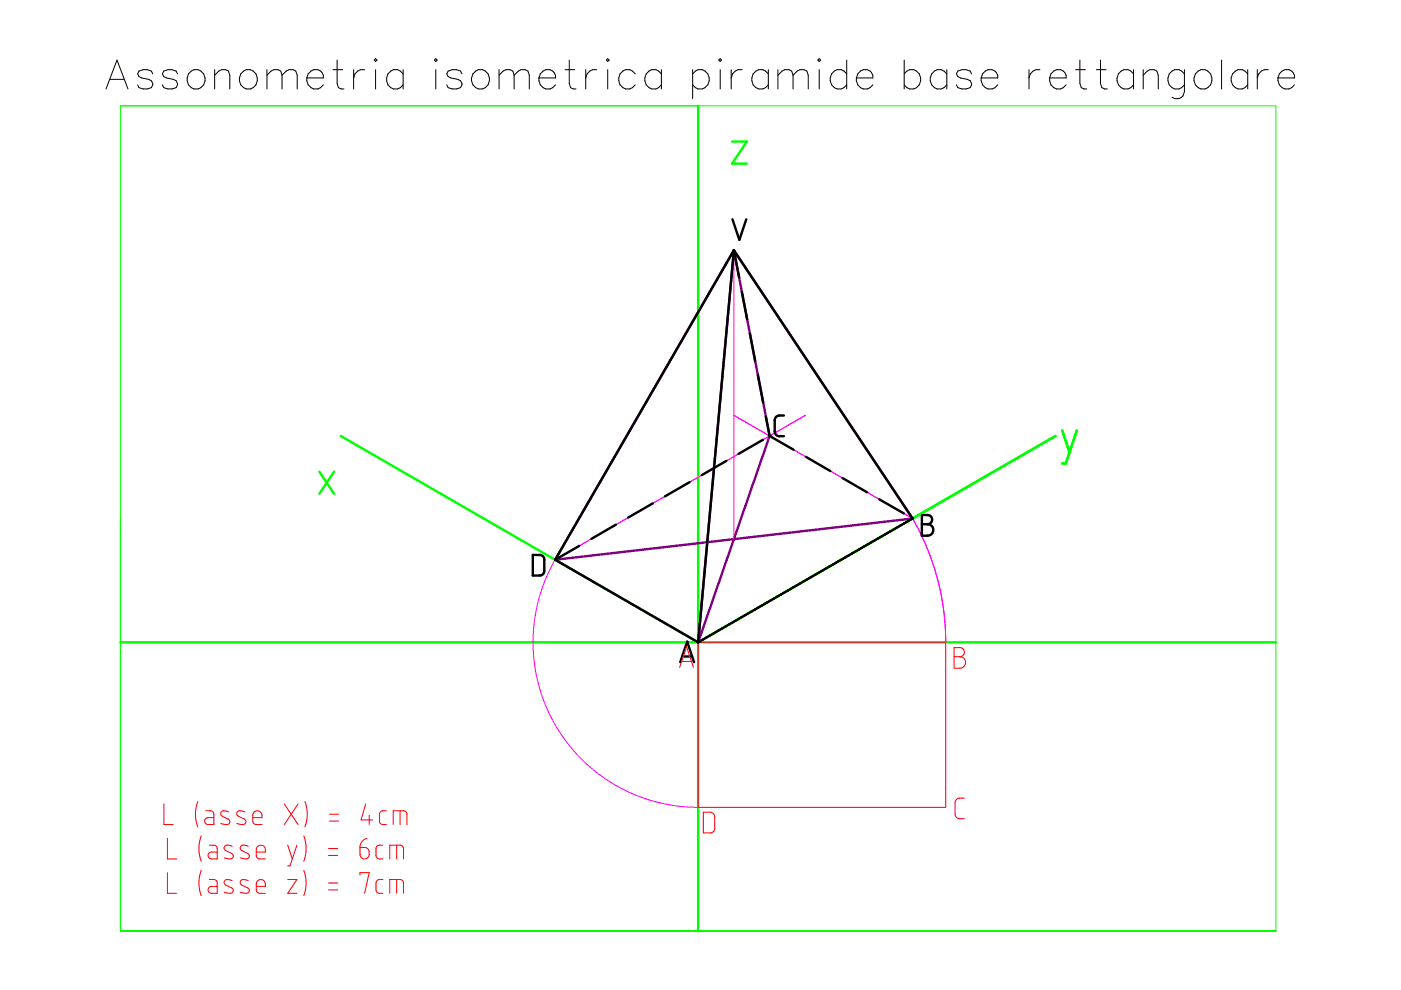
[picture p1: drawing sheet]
<svg xmlns="http://www.w3.org/2000/svg" width="297mm" height="210mm" viewBox="0 0 297 210" stroke-linecap="round" stroke-linejoin="round" font-family="sans-serif">
<path d="M25.5 22.4h245v175h-245z" fill="none" stroke="#0f0" stroke-width=".21"/>
<path d="M148 22.4v175M155.2 30h3.1l-3.1 4.7h3.1M72.2 92.4l75.8 43.8 75.8-43.8M225.2 91.3l1.6 4.6M228.3 91.3l-2.3 7h-.8M67.7 100l3.1 4.7M70.8 100l-3.1 4.7M25.5 136.2h245" fill="none" stroke="#0f0" stroke-width=".51"/>
<g fill="none" stroke="#f00" stroke-width=".21">
<path d="M148 136.2h52.5v35h-52.5zM202.3 137.3l1.5 .1 .6 .5 .1 .5-.2 .4-.5 .4h-.3l.8 .4 .4 .7-.1 .8-.7 .5-1.6 .1zM202.3 139.2h1.2M144.1 141.5l1.5-4.4 1.4 4.4M144.5 140.3h2.1M34.8 170.5v4.3h1.9M35.5 177.7v4.4h1.9M41.9 170l-.5 2.3 .1 1.4 .4 1.6M42.7 177.2l-.5 2.2v1.6l.5 1.6M43.6 171.9l1.3 .1 .4 .6v2.2h-1.3l-.4-.2-.2-.4 .2-.7 .5-.1h1.2M44.4 179.2h1.2l.5 .6v2.3h-1.3l-.4-.1-.3-.7 .3-.5 1.7-.1M48.5 172.1l-1.3-.2-.3 .3-.1 .5 .2 .3 1.6 .8 .1 .4-.1 .4-.3 .2-1.5-.2"/>
<path d="M49.2 179.4l-1.2-.2-.3 .2-.2 .5 .3 .4 1.5 .8 .2 .3-.2 .5-.6 .2-1.2-.2M51.9 172.1l-1.3-.2-.3 .2-.1 .5 .2 .4 1.6 .8 .1 .3-.1 .5-.3 .2h-.5l-1-.2M52.6 179.4l-1.2-.2-.3 .2-.2 .5 .3 .4 1.5 .8 .2 .3-.2 .5-.6 .2-1.2-.2M53.6 173.4h1.9v-.7l-.3-.6-.8-.2-.7 .4-.1 .5v1.4l.2 .4 .3 .2h1.4M60.3 170.5l2.9 4.3M61 179.2l1 2.9M62.9 179.2l-1.4 4.4h-.5M63.2 170.5l-2.9 4.3M64.4 177.2l.5 2.3-.1 1.6-.4 1.5M64.7 170l.3 1.1 .2 1.4-.2 1.5-.3 1.3M69.6 179.9h2M69.9 174.1h1.9"/>
<path d="M69.9 172.6h1.9M76.3 179.7h1.3l.5 .4 .2 .5v.7l-.6 .7-.6 .1-.6-.4-.2-.4zM77.5 170.5l-.9 3.3h2.4M77.8 177.7l-.5 .2-.6 .6-.4 1.2M78.3 172.9v1.9M81.2 179.2l-1.1 .1-.4 .6v1.5l.2 .4 .4 .3h.9M81.9 171.9h-1l-.4 .6v2l.5 .3h.9M83.4 174.8v-2.9h2.2l.5 .3 .2 .3v2.3M84.1 179.2v2.9M84.8 171.9v2.9M149.1 172.2h1.7l.4 .3 .3 .4v2.9l-.2 .5-.4 .2-1.8 .1zM204.4 169.2l-1.2 .1-.4 .2-.3 .6v2.6l.1 .4 .6 .5h1.2"/>
<path d="M35.5 185v4.4h1.9M42.7 184.5l-.5 2.2v1.6l.5 1.6M44.4 186.5h1.1l.5 .4 .1 2.5h-1.4l-.4-.2-.2-.6 .3-.5 .4-.2h1.3M49.2 186.7l-1.2-.2-.4 .2-.1 .5 .4 .4 1.4 .8 .2 .3-.2 .5-.7 .2-1.1-.2M52.6 186.7l-1.2-.2-.3 .2-.2 .5 .3 .4 1.5 .7 .2 .4-.2 .5-.4 .2-1.4-.2M54.3 180.7h2l-.1-.9-.3-.4-.7-.2-.7 .3-.2 .5v1.5l.5 .6h1.5M54.3 187.9h2v-.6l-.3-.6-.8-.2-.7 .4-.2 .4v1.5l.2 .4 .3 .2h1.5M61 186.5h1.9l-1.9 2.9h1.9M64.4 184.5l.5 2.3-.1 1.6-.4 1.5M69.6 181.4h2M69.6 188.7h2M69.6 187.2h2"/>
<path d="M76.3 185.5v-.5h2l-1 4.4M81.2 186.5l-1.1 .1-.3 .2-.1 .4v1.5l.2 .4 .4 .3h.9M82.6 182.1v-2.9h2.4l.3 .2 .3 .4v2.3M82.6 189.4v-2.9h2.3l.4 .1 .3 .5v2.3M84.1 186.5v2.9"/>
</g>
<path d="M155.6 53.1v61.2M155.6 88.1l37.9 21.8M170.8 88.1l-53.1 30.6M118.9 116.8l-2.3 3.9-1.8 4.5-1.2 4.4-.6 5.3 .2 4.5 .7 4.7 1.5 4.7 1.9 4.1 2.6 4.2 2.8 3.2 3.3 3.1 4.3 2.9 4.2 2.2 4.5 1.5 4.1 .8 4.9 .4M193 109.2l1.9 3.3 1.5 3.3 1.3 3.3 .9 3.2 .8 3.2 .7 4 .3 3.2 .1 3.5" fill="none" stroke="#f0f" stroke-width=".21"/>
<path d="M155.6 53.1l37.9 56.8-75.8 8.8zM155.6 53.1l7.6 39.3-15.2 43.8z" fill="none" stroke="#800080" stroke-width=".51"/>
<g fill="none" stroke="#000" stroke-width=".51">
<path d="M155.3 46.5l1.5 4.4 1.4-4.4M155.6 53.1l37.9 56.8-45.5 26.3M155.6 53.1l-37.9 65.6M155.6 53.1l-7.6 83.1M155.6 53.1l1.1 5.8M157.3 61.8l1.1 5.9M159 70.7l1.1 5.8M160.7 79.5l1.1 5.9M154 97.7l-5.2 3M161.8 93.2l-5.2 3M162.4 88.3l.8 4.1 5.1 3M166.2 88.1l-1.3 .1-.4 .3-.2 .5 .1 2.9 .6 .6h1.2"/>
<path d="M170.9 96.9l5.1 3M113 117.7h1.7l.4 .2 .2 .4 .1 2.9-.2 .4-.4 .4h-1.8zM117.7 118.7l30.3 17.5M122.8 115.7l-5.1 3M130.6 111.2l-5.2 3M138.4 106.7l-5.2 3M146.2 102.2l-5.2 3M178.6 101.4l5.2 3M186.4 105.9l5.2 3M195.5 109.2l1.5 .1 .6 .5v.5l-.2 .5-.7 .3 .7 .3 .5 .7-.2 .9-.7 .5-1.5 .1zM195.5 111.1h1.2M144.6 139.2h2.1"/>
<path d="M144.2 140.4l1.5-4.4 1.5 4.4"/>
</g>
<g fill="none" stroke="#000" stroke-width=".21">
<path d="M22.5 18.9l2.3-6.2 2.3 6.2M23.3 16.8h3M32.4 15.7l-.3-.6-.9-.3h-.8l-.9 .3-.3 .6 .3 .5 2.6 .9 .3 .9-.3 .6-.9 .3h-.8l-.9-.3-.3-.6M37.6 15.7l-.3-.6-.8-.3h-.9l-.9 .3-.3 .6 .3 .5 2.6 .9 .3 .9-.3 .6-.8 .3h-.9l-.9-.3-.3-.6M40 15.7a1.99 1.99 0 0 1 2.8-.5 1.99 1.99 0 0 1 .4 2.8 1.92 1.92 0 0 1-2.4 .8 1.92 1.92 0 0 1-1.1-2.3zM45.5 16l.9-.9 .6-.3h.8l.6 .3 .3 .9v2.9M45.5 14.8v4.1M51.1 15.7a1.91 1.91 0 0 1 2.3-.8 1.91 1.91 0 0 1 1.1 2.2 1.92 1.92 0 0 1-2.2 1.8 1.92 1.92 0 0 1-1.5-2.4zM56.6 16l.9-.9 .6-.3h.8l.6 .3 .3 .9M56.6 14.8v4.1M59.8 16l.9-.9 .6-.3h.8l.6 .3 .3 .9v2.9M59.8 16v2.9"/>
<path d="M65 16.5a1.94 1.94 0 0 0 1.2 2.2 1.94 1.94 0 0 0 2.4-.7M65.3 15.7a1.69 1.69 0 0 1 2-.9 1.69 1.69 0 0 1 1.3 1.7h-3.6zM70.6 14.8h2M71.5 12.7v5l.3 .9 .5 .3h.6M75 14.8v4.1M77.3 14.8a1.97 1.97 0 0 0-2.3 1.7M79.6 12.4l.3 .3-.3 .3-.2-.3zM79.6 14.8v4.1M85.5 15.7a1.91 1.91 0 0 0-2.4-.8 1.91 1.91 0 0 0-1.1 2.2 1.88 1.88 0 0 0 1.4 1.8 1.88 1.88 0 0 0 2.1-.9M85.5 14.8v4.1M92.1 12.7l.3-.3 .3 .3-.3 .3zM92.4 14.8v4.1"/>
<path d="M97.9 15.7l-.3-.6-.8-.3h-.9l-.9 .3-.3 .6 .3 .5 .6 .3 1.5 .3 .5 .3 .3 .6-.3 .9-.8 .3h-.9l-.9-.3-.3-.6M100.3 15.7a1.91 1.91 0 0 1 2.3-.8 1.91 1.91 0 0 1 1.2 2.2 1.92 1.92 0 0 1-2.3 1.8 1.92 1.92 0 0 1-1.5-2.4zM105.8 16l.9-.9 .6-.3h.8l.6 .3 .3 .9M105.8 14.8v4.1M109 16l.9-.9 .6-.3h.9l.5 .3 .3 .9v2.9M109 16v2.9M114.3 16.5a1.94 1.94 0 0 0 1.1 2.2 1.94 1.94 0 0 0 2.4-.7M114.6 15.7a1.69 1.69 0 0 1 1.9-.9 1.69 1.69 0 0 1 1.3 1.7h-3.5zM119.8 14.8h2.1M120.7 12.7v5l.3 .9 .6 .3h.5M124.2 14.8v4.1M126.5 14.8a1.97 1.97 0 0 0-2.3 1.7"/>
<path d="M128.8 12.4l.3 .3-.3 .3-.2-.3zM128.8 14.8v4.1M134.7 15.7a1.91 1.91 0 0 0-2.4-.8 1.91 1.91 0 0 0-1.1 2.2 1.88 1.88 0 0 0 1.4 1.8 1.88 1.88 0 0 0 2.1-.9M140.2 15.7a1.99 1.99 0 0 0-2.8-.5 1.99 1.99 0 0 0-.4 2.8 1.86 1.86 0 0 0 3.2 0M140.2 14.8v4.1M146.9 15.7a1.99 1.99 0 0 1 2.8-.5 1.99 1.99 0 0 1 .4 2.8 1.86 1.86 0 0 1-3.2 0M146.9 14.8v6.1M152.7 12.4l.3 .3-.3 .3-.3-.3zM152.7 14.8v4.1M155 14.8v4.1M157.4 14.8a1.97 1.97 0 0 0-2.4 1.7M162.9 15.7a1.91 1.91 0 0 0-2.4-.8 1.91 1.91 0 0 0-1.1 2.2 1.88 1.88 0 0 0 1.4 1.8 1.88 1.88 0 0 0 2.1-.9"/>
<path d="M162.9 14.8v4.1M164.9 16l.9-.9 .6-.3h.9l.6 .3 .2 .9M164.9 14.8v4.1M168.1 16l.9-.9 .6-.3h.9l.6 .3 .3 .9v2.9M168.1 16v2.9M173.7 12.4l.3 .3-.3 .3-.3-.3zM173.7 14.8v4.1M179.5 15.7a1.98 1.98 0 0 0-2.8-.5 1.98 1.98 0 0 0-.4 2.8 1.85 1.85 0 0 0 3.2 0M179.5 12.7v6.2M181.6 16.5a1.92 1.92 0 0 0 1.1 2.2 1.92 1.92 0 0 0 2.4-.7M182.4 15.1a1.61 1.61 0 0 1 1.8-.2 1.61 1.61 0 0 1 .9 1.6h-3.5l.3-.8zM191.7 15.7a1.98 1.98 0 0 1 2.8-.5 1.98 1.98 0 0 1 .4 2.8 1.85 1.85 0 0 1-3.2 0"/>
<path d="M191.7 12.7v6.2M200.7 15.7a1.99 1.99 0 0 0-2.8-.5 1.99 1.99 0 0 0-.4 2.8 1.86 1.86 0 0 0 3.2 0M200.7 14.8v4.1M206 15.7l-.3-.6-.9-.3h-.9l-.8 .3-.3 .6 .3 .5 .5 .3 1.5 .3 .6 .3 .3 .6-.3 .9-.9 .3h-.9l-.8-.3-.3-.6M208 16.5a1.93 1.93 0 0 0 1.2 2.2 1.93 1.93 0 0 0 2.3-.7M208.9 15.1a1.63 1.63 0 0 1 1.8-.2 1.63 1.63 0 0 1 .8 1.6h-3.5l.3-.8zM218.2 14.8v4.1M220.5 14.8a1.97 1.97 0 0 0-2.3 1.7M222.5 16.5a1.92 1.92 0 0 0 1.2 2.2 1.92 1.92 0 0 0 2.3-.7M222.8 15.7a1.69 1.69 0 0 1 2-.9 1.69 1.69 0 0 1 1.2 1.7h-3.5zM228.1 14.8h2M229 12.7v5l.3 .9 .5 .3h.6"/>
<path d="M232.5 14.8h2M233.3 12.7v5l.3 .9 .6 .3h.6M240.3 15.7a1.98 1.98 0 0 0-2.8-.5 1.98 1.98 0 0 0-.4 2.8 1.85 1.85 0 0 0 3.2 0M240.3 14.8v4.1M242.4 16l.8-.9 .6-.3h.9l.6 .3 .3 .9v2.9M242.4 14.8v4.1M251.1 15.7a1.91 1.91 0 0 0-2.4-.8 1.91 1.91 0 0 0-1.1 2.2 1.88 1.88 0 0 0 1.5 1.8 1.88 1.88 0 0 0 2-.9M251.1 14.8v4.7a1.61 1.61 0 0 1-2.6 1.1M253.4 15.7a1.91 1.91 0 0 1 2.4-.8 1.91 1.91 0 0 1 1.1 2.2 1.92 1.92 0 0 1-2.2 1.8 1.92 1.92 0 0 1-1.5-2.4zM259 12.7v6.2M264.5 15.7a1.99 1.99 0 0 0-2.8-.5 1.99 1.99 0 0 0-.4 2.8 1.86 1.86 0 0 0 3.2 0M264.5 14.8v4.1"/>
<path d="M266.6 14.8v4.1M268.9 14.8a1.97 1.97 0 0 0-2.3 1.7M271 16.5a1.92 1.92 0 0 0 1.1 2.2 1.92 1.92 0 0 0 2.3-.7M271.8 15.1a1.61 1.61 0 0 1 1.8-.2 1.61 1.61 0 0 1 .8 1.6h-3.4l.3-.8z"/>
</g>
</svg>
